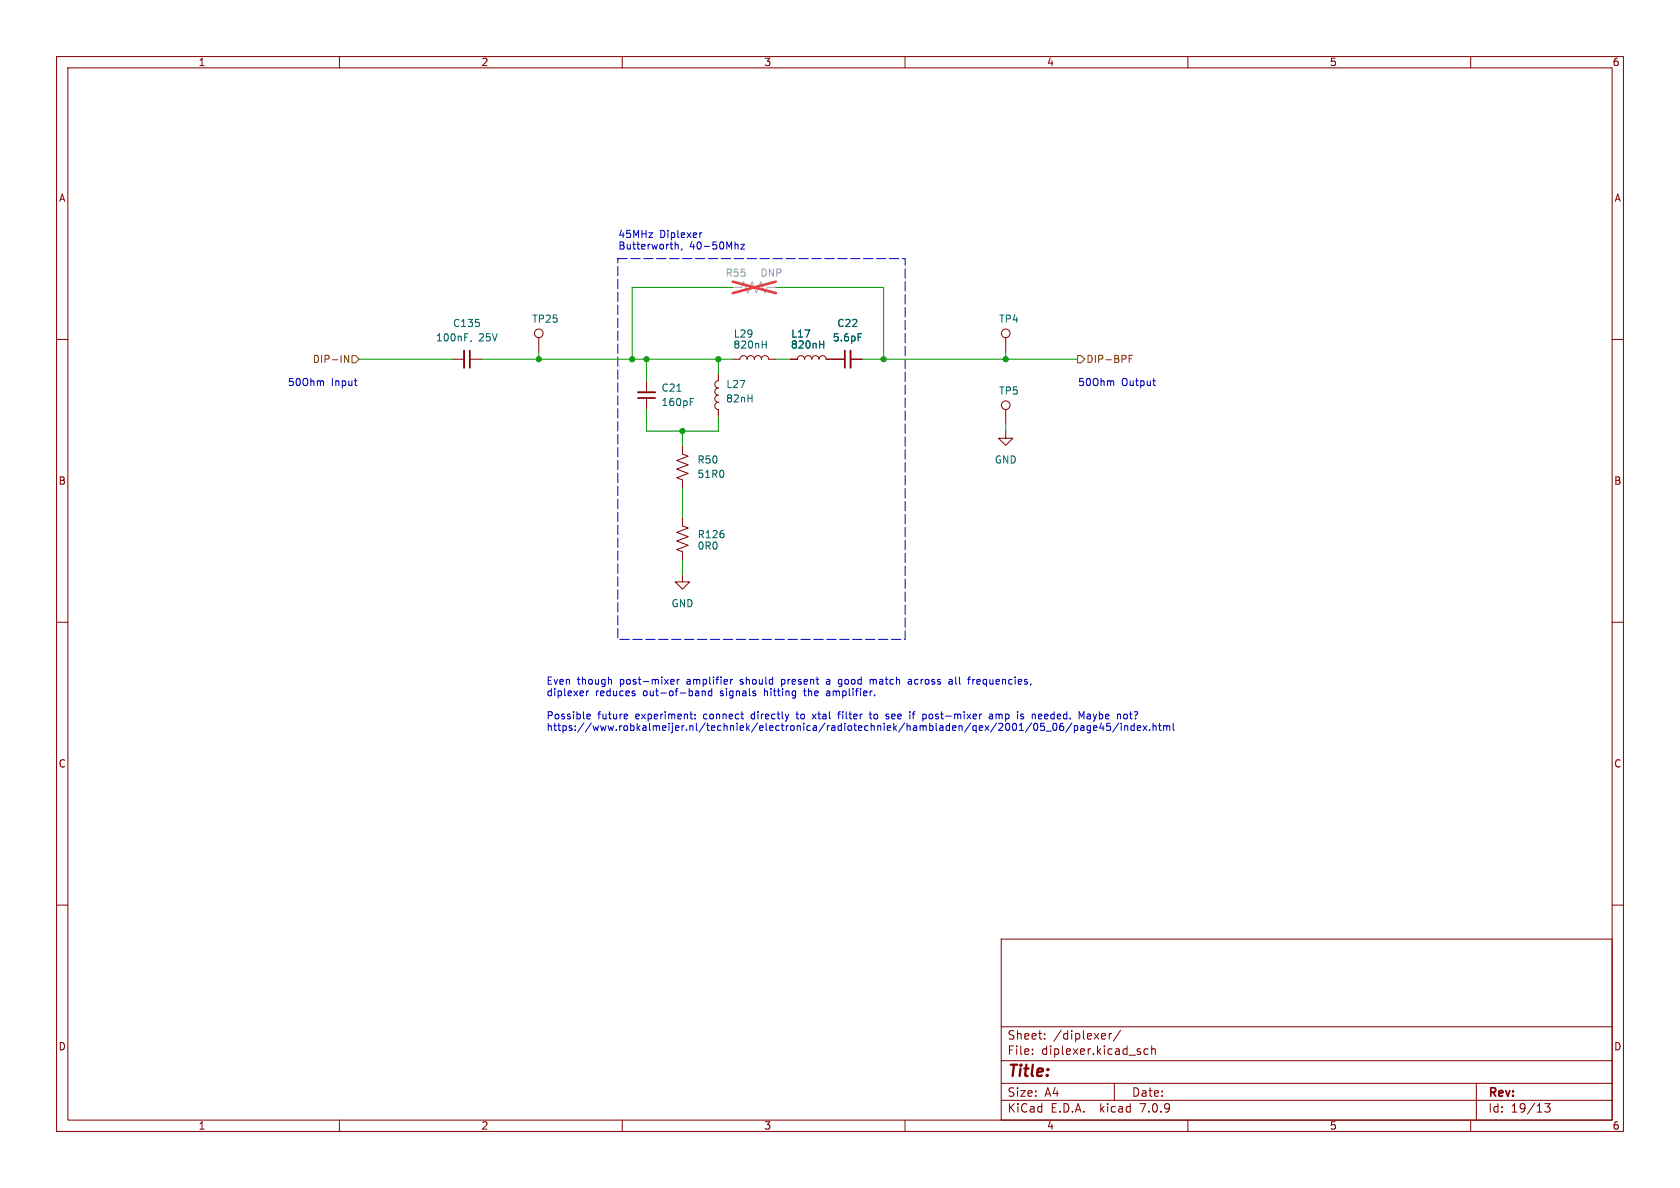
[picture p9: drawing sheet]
<svg xmlns="http://www.w3.org/2000/svg" width="297mm" height="210mm" viewBox="0 0 297 210" stroke-linecap="round" stroke-linejoin="round" font-family="sans-serif">
<defs><g id="words">
<text font-size="2.8" fill="#840000" x="178" y="190.9">Title:</text>
<g font-size="2.1" fill="#840000">
<text x="178" y="184">Sheet:</text>
<text x="186.2" y="184">/diplexer/</text>
<text x="178" y="186.7">File:</text>
<text x="184.1" y="186.7">diplexer.kicad_sch</text>
<text x="178" y="196.9">KiCad</text>
<text x="178" y="194.1">Size:</text>
<text x="184.7" y="194.1">A4</text>
<text x="185.7" y="196.9">E.D.A.</text>
<text x="194.6" y="196.9">kicad</text>
<text x="200" y="194.1">Date:</text>
<text x="201.8" y="196.9">7.0.9</text>
<text x="263" y="194.3">Rev:</text>
<text x="263" y="196.9">Id:</text>
<text x="267.1" y="196.9">19/13</text>
</g>
<g font-size="1.8" fill="#840000">
<text x="35" y="11.9">1</text>
<text x="85" y="11.9">2</text>
<text x="135" y="11.9">3</text>
<text x="185" y="11.9">4</text>
<text x="235" y="11.9">5</text>
<text x="285" y="11.9">6</text>
<text x="10.3" y="35.9">A</text>
<text x="285.3" y="35.9">A</text>
<text x="10.3" y="85.9">B</text>
<text x="285.3" y="85.9">B</text>
<text x="10.3" y="135.9">C</text>
<text x="285.3" y="135.9">C</text>
<text x="10.3" y="185.9">D</text>
<text x="285.3" y="185.9">D</text>
<text x="35" y="199.9">1</text>
<text x="85" y="199.9">2</text>
<text x="135" y="199.9">3</text>
<text x="185" y="199.9">4</text>
<text x="235" y="199.9">5</text>
<text x="285" y="199.9">6</text>
</g>
<g font-size="1.8" fill="#0000c2">
<text x="109.2" y="42.2">45MHz</text>
<text x="109.2" y="44.2">Butterworth,</text>
<text x="116.6" y="42.2">Diplexer</text>
<text x="121.9" y="44.2">40-50Mhz</text>
<text x="50.8" y="68.3">50Ohm</text>
<text x="58.6" y="68.3">Input</text>
<text x="190.5" y="68.3">50Ohm</text>
<text x="198.3" y="68.3">Output</text>
<text x="96.5" y="121.1">Even</text>
<text x="96.5" y="123.2">diplexer</text>
<text x="102" y="121.1">though</text>
<text x="105.3" y="123.2">reduces</text>
<text x="109.7" y="121.1">post-mixer</text>
<text x="113.8" y="123.2">out-of-band</text>
<text x="121.7" y="121.1">amplifier</text>
<text x="127.6" y="123.2">signals</text>
<text x="131.3" y="121.1">should</text>
<text x="135.6" y="123.2">hitting</text>
<text x="138.8" y="121.1">present</text>
<text x="142.8" y="123.2">the</text>
<text x="147" y="121.1">a</text>
<text x="147" y="123.2">amplifier.</text>
<text x="149.3" y="121.1">good</text>
<text x="155.1" y="121.1">match</text>
<text x="162" y="121.1">across</text>
<text x="169.4" y="121.1">all</text>
<text x="173.1" y="121.1">frequencies,</text>
<text x="96.5" y="127.2">Possible</text>
<text x="96.5" y="129.3">https://www.robkalmeijer.nl/techniek/electronica/radiotechniek/hambladen/qex/2001/05_06/page45/index.html</text>
<text x="105.7" y="127.2">future</text>
<text x="112.5" y="127.2">experiment:</text>
<text x="124.6" y="127.2">connect</text>
<text x="133.3" y="127.2">directly</text>
<text x="141.5" y="127.2">to</text>
<text x="144.5" y="127.2">xtal</text>
<text x="149.3" y="127.2">filter</text>
<text x="155.1" y="127.2">to</text>
<text x="158.1" y="127.2">see</text>
<text x="162.5" y="127.2">if</text>
<text x="165" y="127.2">post-mixer</text>
<text x="177" y="127.2">amp</text>
<text x="182.1" y="127.2">is</text>
<text x="184.9" y="127.2">needed.</text>
<text x="193.4" y="127.2">Maybe</text>
<text x="200.4" y="127.2">not?</text>
</g>
<g font-size="1.8" fill="#989898">
<text x="128.2" y="49.1">R55</text>
<text x="134.3" y="49.1">DNP</text>
</g>
<g font-size="1.8" fill="#006464">
<text x="80" y="58">C135</text>
<text x="94" y="57.3">TP25</text>
<text x="129.6" y="59.9">L29</text>
<text x="139.8" y="59.9">L17</text>
<text x="147.9" y="58">C22</text>
<text x="176.5" y="57.3">TP4</text>
<text x="77" y="60.6">100nF,</text>
<text x="84.6" y="60.6">25V</text>
<text x="129.6" y="61.8">820nH</text>
<text x="139.7" y="61.8">820nH</text>
<text x="147.1" y="60.6">5.6pF</text>
<text x="116.8" y="72">160pF</text>
<text x="116.8" y="69.4">C21</text>
<text x="128.3" y="71.3">82nH</text>
<text x="128.3" y="68.8">L27</text>
<text x="176.5" y="70">TP5</text>
<text x="123.2" y="82.1">R50</text>
<text x="175.8" y="82.1">GND</text>
<text x="123.2" y="84.7">51R0</text>
<text x="123.2" y="95.3">R126</text>
<text x="123.2" y="97.4">0R0</text>
<text x="118.6" y="107.5">GND</text>
</g>
<g font-size="1.8" fill="#725600">
<text x="55.2" y="64.4">DIP-IN</text>
<text x="192" y="64.4">DIP-BPF</text>
</g>
</g></defs>
<g fill="none" stroke="#840000" stroke-width=".18">
<path d="M10 10h277v190h-277zM12 12h273v186h-273zM60 10v2M110 10v2M160 10v2M210 10v2M260 10v2M10 60h2M95.2 59.7v2.5M177.8 59.7v2.5M285 60h2M80 63.5h2"/>
<path d="M83.1 63.5h2M114.3 67.3v2M114.3 70.4v2M120.6 78.7v1.6l1.1 .3-2.1 .8 2.1 .8-2.1 .7 2.1 .8-2.1 .8 1 .3v1.6M127 66v1.3a.64 .64 0 0 0-.6 .6 .64 .64 0 0 0 .6 .7 .64 .64 0 0 0-.6 .6 .64 .64 0 0 0 .6 .7 .64 .64 0 0 0-.6 .6 .64 .64 0 0 0 .6 .6 .64 .64 0 0 0-.6 .7 .64 .64 0 0 0 .6 .6v1.3M129.5 63.5h1.3a.64 .64 0 0 1 .6-.6 .64 .64 0 0 1 .7 .6 .64 .64 0 0 1 .6-.6 .64 .64 0 0 1 .6 .6 .64 .64 0 0 1 .7-.6 .64 .64 0 0 1 .6 .6 .64 .64 0 0 1 .7-.6 .64 .64 0 0 1 .6 .6h1.3M139.7 63.5h1.3a.64 .64 0 0 1 .6-.6 .64 .64 0 0 1 .6 .6 .64 .64 0 0 1 .7-.6 .64 .64 0 0 1 .6 .6 .64 .64 0 0 1 .6-.6 .64 .64 0 0 1 .7 .6 .64 .64 0 0 1 .6-.6 .64 .64 0 0 1 .6 .6h3.4M150.4 63.5h2M177.8 76.2v1.3h1.3l-1.3 1.2-1.3-1.2h1.3M177.8 72.4v2.5M120.6 91.4v1.6l1.1 .3-2.1 .8 2.1 .8-2.1 .7 2.1 .8-2.1 .8 1 .3v1.6M10 110h2"/>
<path d="M120.6 101.6v1.3h1.3l-1.3 1.2-1.2-1.2h1.2M285 110h2M10 160h2M285 160h2M177 166h108v32h-108zM60 198v2M110 198v2M160 198v2M177 194.5h108M177 191.5h108M177 187.5h108M177 181.5h108"/>
<path d="M182.5 186.3v.1M182.5 185.5v.1M184.7 183.6v.1M184.7 182.8v.1M196.1 182.7v1M196.5 182.7l-.3 .1-.1 .2M197 191.5v3M198.1 182.1l-1.3 2M203 185.5l-.5-.1-.3 .3v.4l.2 .2h.6M203.6 185.5l.2-.1 .4 .1v.9M203.6 184.9v1.5M210 198v2"/>
<path d="M260 198v2M261 191.5v6.5M273.1 195.1h.9l-.5 .6 .5 .1v.7l-.3 .1h-.4l-.2-.1"/>
<circle cx="95.2" cy="58.9" r=".76"/>
<circle cx="177.8" cy="58.9" r=".76"/>
<circle cx="177.8" cy="71.6" r=".76"/>
</g>
<path d="M151.7 59h.6M83.3 60.2l-.1 .3M119.7 69.2h.7M122 71h.5M122 70.4h.6M134.7 60.9h.8M135.5 60.3v1.2M144.9 60.9h.7M145.6 60.3v1.2" fill="none" stroke="#006464" stroke-width=".18"/>
<path d="M129.5 50.8h1.6l.3-1 .8 2 .8-2 .7 2 .8-2 .8 2 .3-1h1.6" fill="none" stroke="#a1a1a1" stroke-width=".18"/>
<path d="M129.5 49.8l7.7 2M137.2 49.8l-7.7 2" fill="none" stroke="#eb3a3d" stroke-width=".46"/>
<path d="M82 62v3M112.8 69.3h3M150.4 62v3" fill="none" stroke="#840000" stroke-width=".33"/>
<path d="M83.1 62v3M112.8 70.4h3M149.4 62v3" fill="none" stroke="#840000" stroke-width=".3"/>
<path d="M60.9 62.8l.7 1.3v-1.3M62.2 62.9h.7l.6 .6-.6 .6h-.7zM190.5 62.9h.6l.7 .6-.7 .6h-.6zM199.6 63.4h.4M200.2 62.8h-.6v1.3" fill="none" stroke="#725600" stroke-width=".18"/>
<g fill="none" stroke="#0000c2" stroke-width=".18">
<path d="M119.4 42.8v1.2M119.4 43.3l.1-.1 .3 .1 .1 .7M120.6 44l-.2 .2M124.1 41.1l-.4 .3M130.3 43.2l.2 .2v.6M131 43.2h.6l-.6 .8h.6M57 67.3l.2 .2v.7M62.6 67.3h.5M63 68.2h.1M196.7 67.3l.2 .2v.7M203.8 67.3h.5M204.1 68.2h.2"/>
<path d="M103.7 122.1v.9M103.8 126.7l.6-.2-.1-.2-.4-.1-.1 .2v.6h.5M104.1 122.1l-.4 .3M107.9 120.1l.2 .2v.6M110.5 126.2l.4 .1 .1 .2-.7 .2M110.9 127l-.4 .1M111.9 122.1l.3 .1M111.9 122.6h.3l.1 .2-.2 .2h-.2M118.6 120.5l.6-.1-.1-.2-.3-.1-.2 .2v.6h.5M119.7 120.1v.8M120.1 120.1l-.4 .2M122 126.2h.4"/>
<path d="M122.1 126.9l.3 .2M122.9 127v.1M122.9 126.3v.1M123.4 122.1l.1 .2v.7M123.5 122.9l-.4 .1M123.5 122.4l-.4 .1M124.1 122.3l.2-.2 .3 .1 .1 .8M124.1 122.1v.9M125.8 122.2l-.3-.1-.3 .3 .1 .5h.5M125.8 121.7v1.3M129.2 120.1v.8M129.5 120.1l-.3 .2"/>
<path d="M131 126.2h.5M131.3 127.1h.2M138.2 120.1v1.3M138.2 120.9h.1M138.3 120.1l-.1 .1M140.7 126.2h.5M140.9 125.8v1.2M142 122.1h.5M142.2 121.7l.1 1.2M143.6 126.2l.7 .9M144.3 126.2l-.7 .9M146.5 120.1l-.4 .1"/>
<path d="M146.5 122.1l-.4 .1M146.6 120.5h-.3l-.2 .1v.3h.5M146.6 122.5h-.3l-.2 .2v.2l.5 .1M148.1 126.2h.5M148.4 120.1l.4 .1M148.6 125.8l-.3 .2v1.1M148.8 120.9h-.4M153.6 126.2h.5M153.8 120.2l.4-.1 .2 .2M153.8 120.1v.8M153.8 125.8v1.1l.3 .2M154.4 120.3v.6"/>
<path d="M154.6 120.1l-.2 .2M154.6 122.9v.1M157 126.7l.2 .1-.2 .3M157 126.2l.1 .1M160.6 120.2h.5v.7M161.1 120.4l-.4 .1-.2 .1 .2 .3h.4M161.3 126.2h.5M161.8 125.8l-.3 .2M164.5 126.2l-.3 .3v.3l.3 .3M167.7 120.8l.2 .1h.4M167.8 120.2h.5v.7M168.3 120.4l-.4 .1-.2 .1"/>
<path d="M172 120.1v.8M172.3 120.1l-.3 .2M174.9 126.3h.5l.1 .8M175.5 126.5l-.4 .1-.2 .2 .2 .3 .4-.1M176.1 126.2v.9M176.4 126.2l-.3 .2M180.9 126.7v.3M183 127.9a.72 .72 0 0 0 .2 1.2 .79 .79 0 0 0 0-1.2M183.8 126.2l.3 .1 .1 .2-.6 .2M184.1 127l-.3 .1M184.6 127.9h-.6l-.1 .6 .2-.2 .5 .1 .1 .2-.1 .4-.2 .1-.5-.1M184.9 129.2h1"/>
<path d="M186.4 127.9a.72 .72 0 0 0 .1 1.2 .79 .79 0 0 0 0-1.2M187.7 127.9h-.1a.85 .85 0 0 0 0 1.2l.4-.1 .1-.4-.3-.3-.3 .1-.2 .2M189.5 127.8l-1.1 1.6M189.9 128.3h.4l.2 .2-.1 .6h-.5M189.9 128.3v1.2M191.1 128.3h.5v.8M191.6 128.6h-.4l-.2 .2 .2 .3h.4M192.2 126.3h.5l.1 .8M192.8 126.5l-.4 .1-.2 .2 .2 .3 .4-.1M192.8 128.3v1l-.3 .2h-.3M192.8 128.3h-.4l-.2 .2 .1 .6h.5M193.3 128.7l.6-.1v-.3h-.4l-.2 .2 .1 .6h.5"/>
<path d="M194.7 127.8l-.3 .9h.8M195 128.3v.8M195.7 127.9l-.1 .6 .2-.2 .4 .1 .1 .5-.2 .2-.5-.1M197.8 127.8l-1.1 1.6M198.2 128.3v.8M198.8 128.4l.2-.1h.3l.1 .8M198.8 128.3v.8M199.2 126.4v.6M199.7 126.2h.5M199.9 125.8v1.2M200.5 128.3h-.3l-.3 .2 .1 .6h.5M200.5 127.9v1.2"/>
<path d="M201.1 128.7l.6-.1-.1-.3h-.4l-.1 .2v.6h.5M202.1 128.3l.7 .8M202.8 128.3l-.7 .8M203.2 129v.1M203.8 128.4l.2-.1h.3l.1 .8M203.8 127.9v1.2M204.8 128.3h.5M205 127.9v1l.3 .2M205.7 128.4l.4-.1 .2 .2M205.7 128.3v.8M206.3 128.5l.1-.2h.3l.1 .8M206.3 128.5v.6"/>
<path d="M207.4 127.9v1l.2 .2"/>
</g>
<path d="M109.2 45.7h50.8v67.3h-50.8v-67.3" fill="none" stroke="#0000c2" stroke-width=".18" stroke-dasharray="1.7 .6"/>
<g fill="none" stroke="#009600" stroke-width=".18">
<path d="M129.5 50.8h-17.7v12.7M137.2 50.8h19v12.7M63.5 63.5h16.5M85.1 63.5h44.4M95.2 62.2v1.3M114.3 63.5v3.8M114.3 72.4v3.8h12.7v-2.5M120.6 76.2v2.5M127 63.5v2.5M137.2 63.5h2.5M152.4 63.5h38.1M177.8 62.2v1.3"/>
<path d="M177.8 74.9v1.3M120.6 86.4v5M120.6 99.1v2.5"/>
</g>
<g fill="#009600" stroke="#009600" stroke-width=".18">
<circle cx="156.2" cy="63.5" r=".46"/>
<circle cx="177.8" cy="63.5" r=".46"/>
<circle cx="127" cy="63.5" r=".46"/>
<circle cx="95.2" cy="63.5" r=".46"/>
<circle cx="111.8" cy="63.5" r=".46"/>
<circle cx="120.6" cy="76.2" r=".46"/>
<circle cx="114.3" cy="63.5" r=".46"/>
</g>
<use href="#words"/>
</svg>
